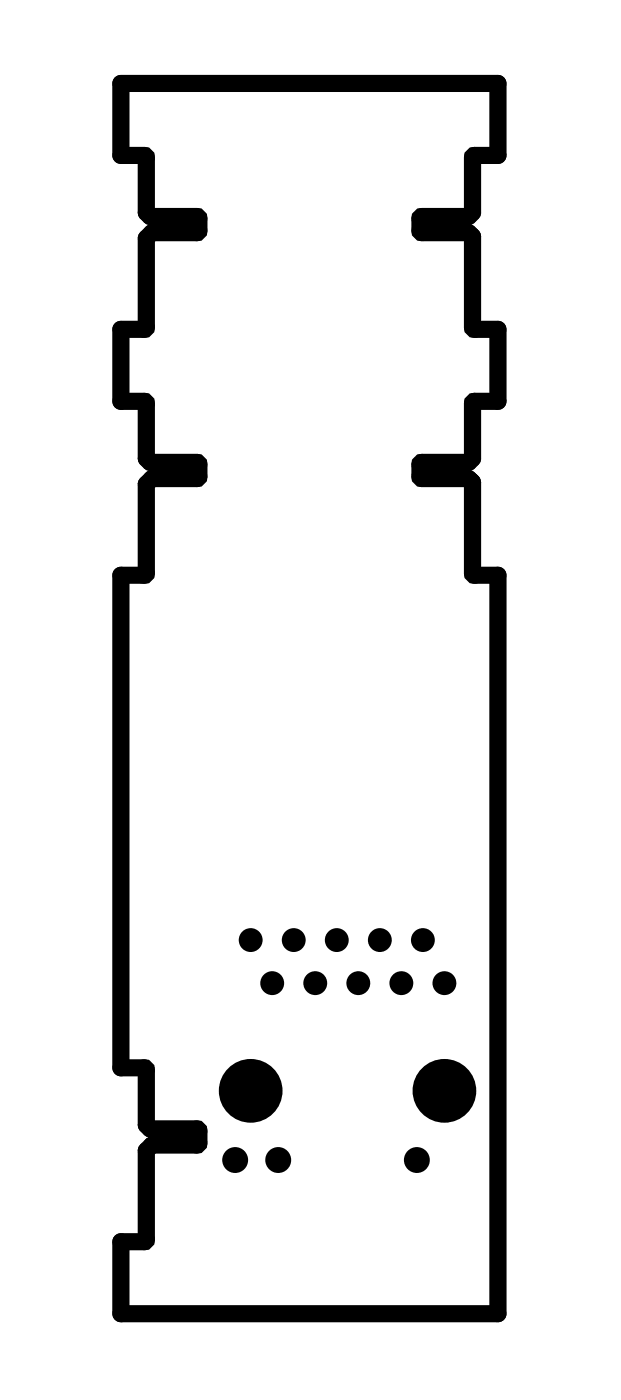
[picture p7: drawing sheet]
<svg xmlns="http://www.w3.org/2000/svg" width="122mm" height="275mm" viewBox="0 0 122 275" stroke-linecap="round" stroke-linejoin="round" font-family="sans-serif">
<path d="M23.7 16.4h73.9v14.1h-4.6l-.3 .2-.1 11-.7 .8-9.4 .1-.2 .3v2.4l.2 .3 .2 .1h9.2l.7 .7 .1 18 .3 .2h4.6v14.2h-4.6l-.3 .2-.1 11-.7 .8h-9.4l-.2 .4v2.3l.2 .4h.2h9.2l.7 .8 .1 18 .3 .2h4.6v145h-73.9v-14.2h4.6l.3-.2 .1-.2v-17.4l1.1-1.1 9-.1 .2-.4v-2.3l-.2-.3-.2-.1h-9.2l-.7-.8-.1-11-.3-.2h-4.6v-96.7h4.6l.3-.2 .1-17.7 1.1-1.1h9l.2-.4v-2.3l-.2-.4h-.2h-9.2l-.7-.8-.1-11-.3-.2h-4.6v-14.2h4.6l.3-.2 .1-.2v-17.4l1.1-1.1 9-.1 .2-.3v-2.4l-.2-.3-.2-.1h-9.2l-.7-.8-.1-11-.3-.2h-4.6zM92.4 94.5h.1" fill="none" stroke="#000" stroke-width="3.4"/>
<g fill="#000">
<circle cx="49.1" cy="184.5" r="2.34"/>
<circle cx="53.3" cy="193" r="2.34"/>
<circle cx="57.6" cy="184.5" r="2.34"/>
<circle cx="61.8" cy="193" r="2.34"/>
<circle cx="66" cy="184.5" r="2.34"/>
<circle cx="70.2" cy="193" r="2.34"/>
<circle cx="74.4" cy="184.5" r="2.34"/>
<circle cx="78.7" cy="193" r="2.34"/>
<circle cx="82.9" cy="184.5" r="2.34"/>
<circle cx="87.1" cy="193" r="2.34"/>
<circle cx="49.1" cy="214.1" r="6.2"/>
<circle cx="87.1" cy="214.1" r="6.2"/>
<circle cx="46.1" cy="227.7" r="2.54"/>
<circle cx="54.5" cy="227.7" r="2.54"/>
<circle cx="81.7" cy="227.7" r="2.54"/>
</g>
</svg>
